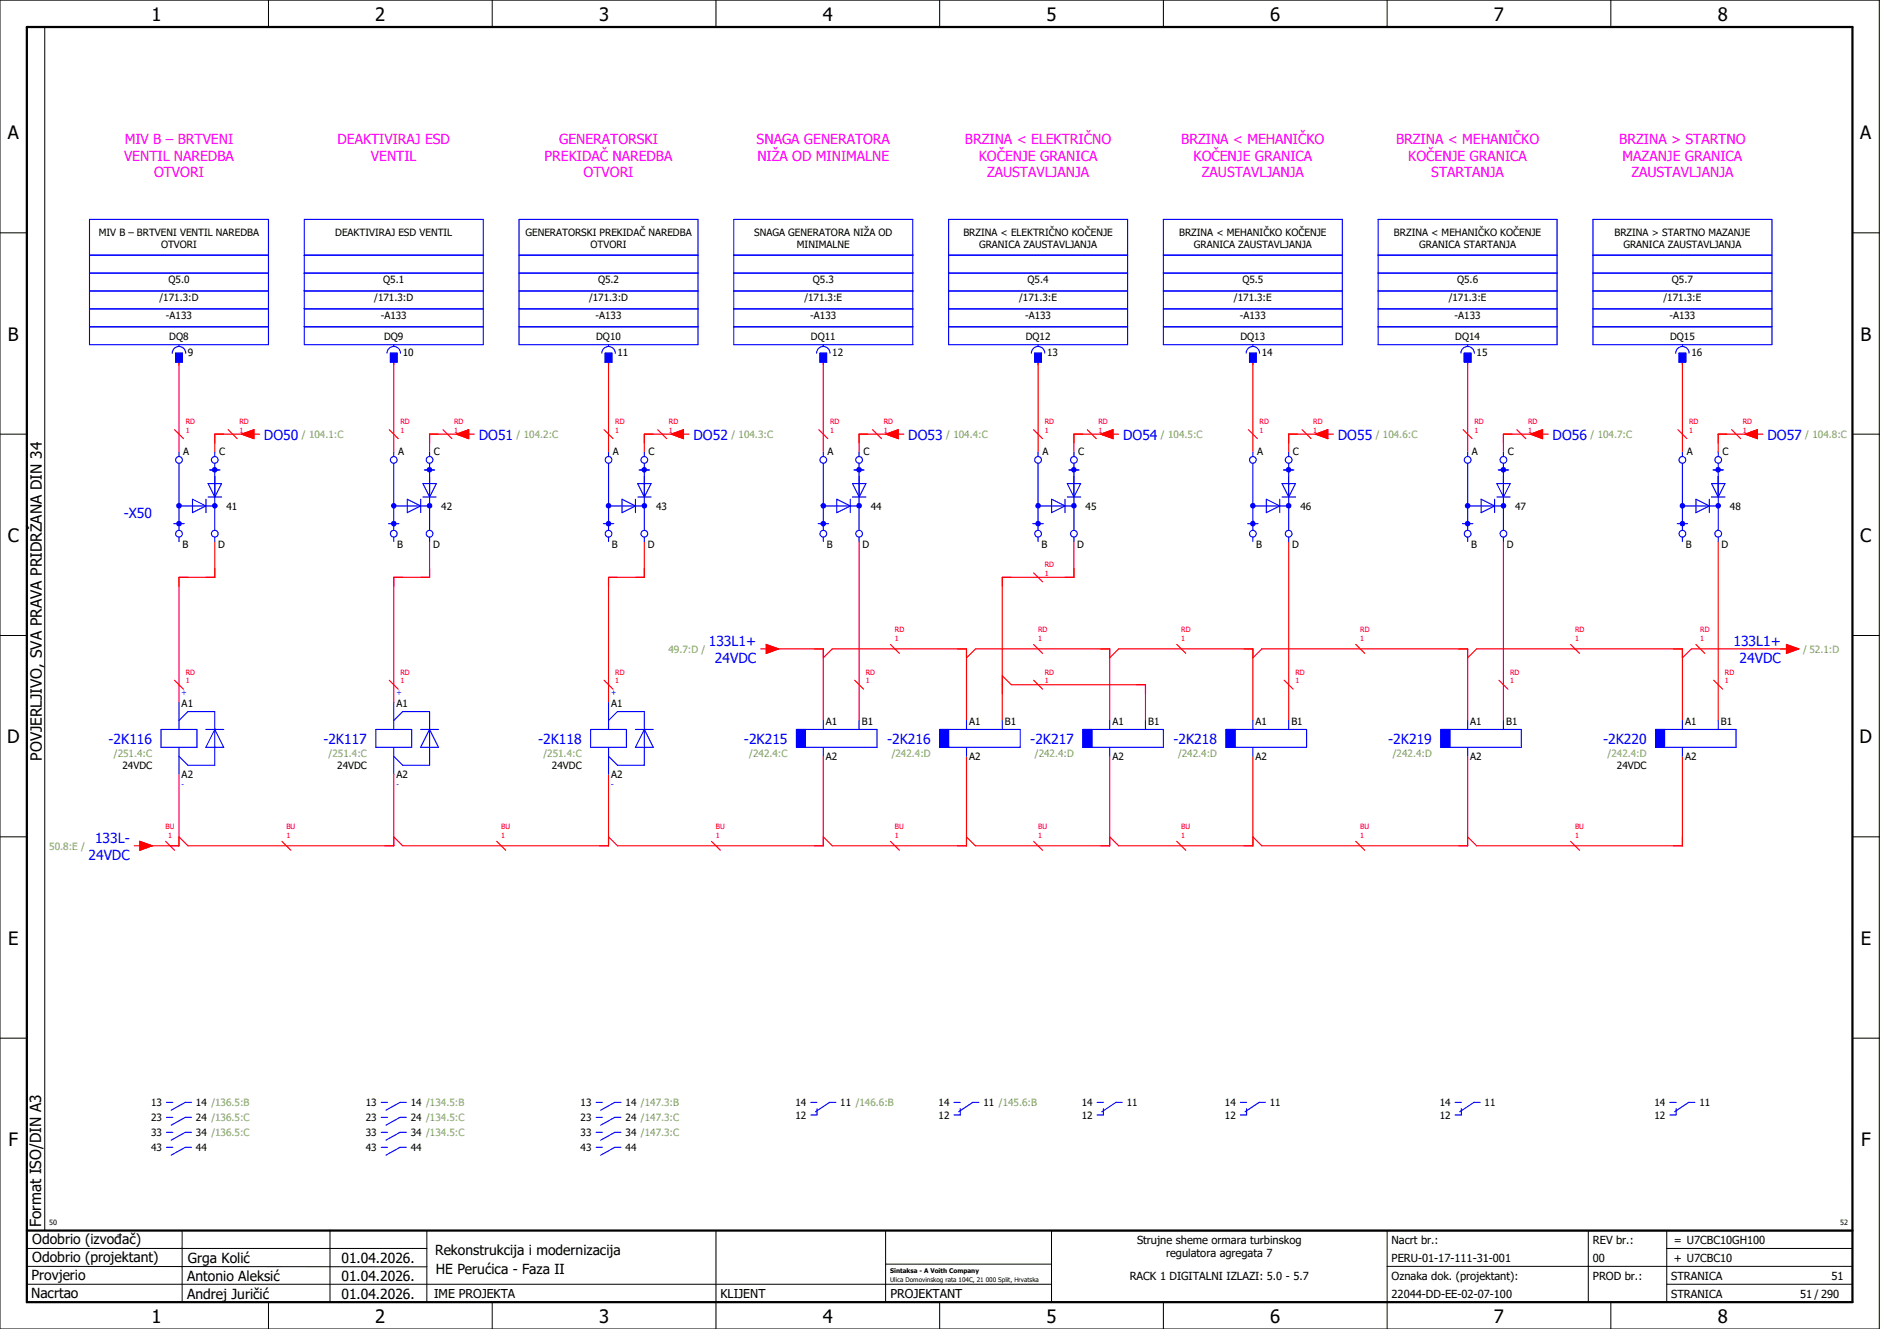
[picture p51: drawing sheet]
<svg xmlns="http://www.w3.org/2000/svg" width="420mm" height="297mm" viewBox="0 0 420 297" stroke-linecap="round" stroke-linejoin="round" font-family="sans-serif">
<defs><g id="words">
<g font-size="4.1">
<text x="33.9" y="4.7">1</text>
<text x="83.9" y="4.7">2</text>
<text x="133.9" y="4.7">3</text>
<text x="183.9" y="4.7">4</text>
<text x="233.9" y="4.7">5</text>
<text x="283.9" y="4.7">6</text>
<text x="333.9" y="4.7">7</text>
<text x="383.9" y="4.7">8</text>
<text x="1.8" y="31.2">A</text>
<text x="415.8" y="31.2">A</text>
<text x="1.8" y="76.2">B</text>
<text x="415.8" y="76.2">B</text>
<text x="1.8" y="121.2">C</text>
<text x="415.8" y="121.2">C</text>
<text x="1.6" y="166.2">D</text>
<text x="415.6" y="166.2">D</text>
<text x="1.8" y="211.2">E</text>
<text x="415.8" y="211.2">E</text>
<text x="1.9" y="256.2">F</text>
<text x="415.9" y="256.2">F</text>
<text x="33.9" y="295.7">1</text>
<text x="83.9" y="295.7">2</text>
<text x="133.9" y="295.7">3</text>
<text x="183.9" y="295.7">4</text>
<text x="233.9" y="295.7">5</text>
<text x="283.9" y="295.7">6</text>
<text x="333.9" y="295.7">7</text>
<text x="383.9" y="295.7">8</text>
</g>
<g font-size="3.4">
<text x="9.4" y="170" transform="rotate(-90 9.4 170)">POVJERLJIVO, SVA PRAVA PRIDRŽANA DIN 34</text>
<text x="9.2" y="274.3" transform="rotate(-90 9.2 274.3)">Format ISO/DIN A3</text>
</g>
<g font-size="3.1" fill="#f0f">
<text x="27.7" y="35.9">VENTIL NAREDBA</text>
<text x="27.9" y="32.1">MIV B – BRTVENI</text>
<text x="75.4" y="32.1">DEAKTIVIRAJ ESD</text>
<text x="82.9" y="35.9">VENTIL</text>
<text x="121.7" y="35.9">PREKIDAČ NAREDBA</text>
<text x="125" y="32.1">GENERATORSKI</text>
<text x="169.1" y="32.1">SNAGA GENERATORA</text>
<text x="169.3" y="35.9">NIŽA OD MINIMALNE</text>
<text x="215.7" y="32.1">BRZINA &lt; ELEKTRIČNO</text>
<text x="218.7" y="35.9">KOČENJE GRANICA</text>
<text x="264" y="32.1">BRZINA &lt; MEHANIČKO</text>
<text x="266.7" y="35.9">KOČENJE GRANICA</text>
<text x="312" y="32.1">BRZINA &lt; MEHANIČKO</text>
<text x="314.7" y="35.9">KOČENJE GRANICA</text>
<text x="361.9" y="32.1">BRZINA &gt; STARTNO</text>
<text x="362.6" y="35.9">MAZANJE GRANICA</text>
<text x="34.4" y="39.6">OTVORI</text>
<text x="130.4" y="39.6">OTVORI</text>
<text x="220.6" y="39.6">ZAUSTAVLJANJA</text>
<text x="268.6" y="39.6">ZAUSTAVLJANJA</text>
<text x="319.9" y="39.6">STARTANJA</text>
<text x="364.6" y="39.6">ZAUSTAVLJANJA</text>
</g>
<g font-size="3.1" fill="#00f">
<text x="59" y="98.3">DO50</text>
<text x="107" y="98.3">DO51</text>
<text x="155" y="98.3">DO52</text>
<text x="203" y="98.3">DO53</text>
<text x="251" y="98.3">DO54</text>
<text x="299" y="98.3">DO55</text>
<text x="347" y="98.3">DO56</text>
<text x="395" y="98.3">DO57</text>
<text x="27.7" y="115.8">-X50</text>
<text x="158.4" y="144.4">133L1+</text>
<text x="159.8" y="148.1">24VDC</text>
<text x="387.4" y="144.4">133L1+</text>
<text x="388.8" y="148.1">24VDC</text>
<text x="24.3" y="166.3">-2K116</text>
<text x="72.3" y="166.3">-2K117</text>
<text x="120.3" y="166.3">-2K118</text>
<text x="166.3" y="166.3">-2K215</text>
<text x="198.3" y="166.3">-2K216</text>
<text x="230.3" y="166.3">-2K217</text>
<text x="262.3" y="166.3">-2K218</text>
<text x="310.3" y="166.3">-2K219</text>
<text x="358.3" y="166.3">-2K220</text>
<text x="21.2" y="188.4">133L-</text>
<text x="19.8" y="192.1">24VDC</text>
</g>
<g font-size="3.1">
<text x="7.2" y="278.1">Odobrio (izvođač)</text>
<text x="97.2" y="280.5">Rekonstrukcija i modernizacija</text>
<text x="7.1" y="286.1">Provjerio</text>
<text x="7.2" y="282.1">Odobrio (projektant)</text>
<text x="41.8" y="286.2">Antonio Aleksić</text>
<text x="42" y="282.3">Grga Kolić</text>
<text x="76.3" y="282.3">01.04.2026.</text>
<text x="76.3" y="286.3">01.04.2026.</text>
<text x="97.4" y="284.8">HE Perućica - Faza II</text>
<text x="6.9" y="290">Nacrtao</text>
<text x="41.8" y="290.3">Andrej Juričić</text>
<text x="76.3" y="290.3">01.04.2026.</text>
</g>
<g font-size="2.7">
<text x="97" y="290.1">IME PROJEKTA</text>
<text x="161" y="290.1">KLIJENT</text>
<text x="199" y="290.1">PROJEKTANT</text>
</g>
<g font-size="2.5">
<text x="254.1" y="278">Strujne sheme ormara turbinskog</text>
<text x="260.6" y="281">regulatora agregata 7</text>
<text x="311" y="278">Nacrt br.:</text>
<text x="356" y="278">REV br.:</text>
<text x="374.1" y="278">= U7CBC10GH100</text>
<text x="252.5" y="286">RACK 1 DIGITALNI IZLAZI: 5.0 - 5.7</text>
<text x="311" y="286">Oznaka dok. (projektant):</text>
<text x="311" y="282">PERU-01-17-111-31-001</text>
<text x="356" y="286">PROD br.:</text>
<text x="356" y="282">00</text>
<text x="373.5" y="286">STRANICA</text>
<text x="374.1" y="282.1">+ U7CBC10</text>
<text x="409.3" y="286">51</text>
<text x="311" y="290">22044-DD-EE-02-07-100</text>
<text x="373.5" y="290">STRANICA</text>
<text x="402.3" y="290">51 / 290</text>
</g>
<g font-size="2.2">
<text x="22.1" y="52.8">MIV B – BRTVENI VENTIL NAREDBA</text>
<text x="74.9" y="52.8">DEAKTIVIRAJ ESD VENTIL</text>
<text x="117.4" y="52.8">GENERATORSKI PREKIDAČ NAREDBA</text>
<text x="168.6" y="52.8">SNAGA GENERATORA NIŽA OD</text>
<text x="215.3" y="52.8">BRZINA &lt; ELEKTRIČNO KOČENJE</text>
<text x="263.5" y="52.8">BRZINA &lt; MEHANIČKO KOČENJE</text>
<text x="311.5" y="52.8">BRZINA &lt; MEHANIČKO KOČENJE</text>
<text x="360.8" y="52.8">BRZINA &gt; STARTNO MAZANJE</text>
<text x="36" y="55.5">OTVORI</text>
<text x="132" y="55.5">OTVORI</text>
<text x="178.1" y="55.5">MINIMALNE</text>
<text x="218.8" y="55.5">GRANICA ZAUSTAVLJANJA</text>
<text x="266.8" y="55.5">GRANICA ZAUSTAVLJANJA</text>
<text x="317.2" y="55.5">GRANICA STARTANJA</text>
<text x="362.8" y="55.5">GRANICA ZAUSTAVLJANJA</text>
<text x="37.6" y="63.3">Q5.0</text>
<text x="85.6" y="63.3">Q5.1</text>
<text x="133.6" y="63.3">Q5.2</text>
<text x="181.6" y="63.3">Q5.3</text>
<text x="229.6" y="63.3">Q5.4</text>
<text x="277.6" y="63.3">Q5.5</text>
<text x="325.6" y="63.3">Q5.6</text>
<text x="373.6" y="63.3">Q5.7</text>
<text x="35.6" y="67.3">/171.3:D</text>
<text x="37.1" y="71.3">-A133</text>
<text x="83.6" y="67.3">/171.3:D</text>
<text x="85.1" y="71.3">-A133</text>
<text x="131.6" y="67.3">/171.3:D</text>
<text x="133.1" y="71.3">-A133</text>
<text x="179.8" y="67.3">/171.3:E</text>
<text x="181.1" y="71.3">-A133</text>
<text x="227.8" y="67.3">/171.3:E</text>
<text x="229.1" y="71.3">-A133</text>
<text x="275.8" y="67.3">/171.3:E</text>
<text x="277.1" y="71.3">-A133</text>
<text x="323.8" y="67.3">/171.3:E</text>
<text x="325.1" y="71.3">-A133</text>
<text x="371.8" y="67.3">/171.3:E</text>
<text x="373.1" y="71.3">-A133</text>
<text x="37.8" y="76.1">DQ8</text>
<text x="85.8" y="76.1">DQ9</text>
<text x="133.2" y="76.1">DQ10</text>
<text x="181.2" y="76.1">DQ11</text>
<text x="229.2" y="76.1">DQ12</text>
<text x="277.2" y="76.1">DQ13</text>
<text x="325.2" y="76.1">DQ14</text>
<text x="373.2" y="76.1">DQ15</text>
<text x="42" y="79.5">9</text>
<text x="90" y="79.5">10</text>
<text x="138" y="79.5">11</text>
<text x="186" y="79.5">12</text>
<text x="234" y="79.5">13</text>
<text x="282" y="79.5">14</text>
<text x="330" y="79.5">15</text>
<text x="378" y="79.5">16</text>
<text x="41" y="101.7">A</text>
<text x="49" y="101.7">C</text>
<text x="89" y="101.7">A</text>
<text x="97" y="101.7">C</text>
<text x="137" y="101.7">A</text>
<text x="145" y="101.7">C</text>
<text x="185" y="101.7">A</text>
<text x="193" y="101.7">C</text>
<text x="233" y="101.7">A</text>
<text x="241" y="101.7">C</text>
<text x="281" y="101.7">A</text>
<text x="289" y="101.7">C</text>
<text x="329" y="101.7">A</text>
<text x="337" y="101.7">C</text>
<text x="377" y="101.7">A</text>
<text x="385" y="101.7">C</text>
<text x="50.6" y="113.9">41</text>
<text x="98.6" y="113.9">42</text>
<text x="146.6" y="113.9">43</text>
<text x="194.6" y="113.9">44</text>
<text x="242.6" y="113.9">45</text>
<text x="290.6" y="113.9">46</text>
<text x="338.6" y="113.9">47</text>
<text x="386.6" y="113.9">48</text>
<text x="40.8" y="122.5">B</text>
<text x="48.8" y="122.5">D</text>
<text x="88.8" y="122.5">B</text>
<text x="96.8" y="122.5">D</text>
<text x="136.8" y="122.5">B</text>
<text x="144.8" y="122.5">D</text>
<text x="184.8" y="122.5">B</text>
<text x="192.8" y="122.5">D</text>
<text x="232.8" y="122.5">B</text>
<text x="240.8" y="122.5">D</text>
<text x="280.8" y="122.5">B</text>
<text x="288.8" y="122.5">D</text>
<text x="328.8" y="122.5">B</text>
<text x="336.8" y="122.5">D</text>
<text x="376.8" y="122.5">B</text>
<text x="384.8" y="122.5">D</text>
<text x="40.6" y="158">A1</text>
<text x="88.6" y="158">A1</text>
<text x="136.6" y="158">A1</text>
<text x="184.6" y="162">A1</text>
<text x="192.6" y="162">B1</text>
<text x="216.6" y="162">A1</text>
<text x="224.6" y="162">B1</text>
<text x="248.6" y="162">A1</text>
<text x="256.6" y="162">B1</text>
<text x="280.6" y="162">A1</text>
<text x="288.6" y="162">B1</text>
<text x="328.6" y="162">A1</text>
<text x="336.6" y="162">B1</text>
<text x="376.6" y="162">A1</text>
<text x="384.6" y="162">B1</text>
<text x="27.4" y="171.9">24VDC</text>
<text x="40.6" y="173.9">A2</text>
<text x="75.4" y="171.9">24VDC</text>
<text x="88.6" y="173.9">A2</text>
<text x="123.4" y="171.9">24VDC</text>
<text x="136.6" y="173.9">A2</text>
<text x="184.6" y="169.9">A2</text>
<text x="216.6" y="169.9">A2</text>
<text x="248.6" y="169.9">A2</text>
<text x="280.6" y="169.9">A2</text>
<text x="328.6" y="169.9">A2</text>
<text x="361.4" y="171.9">24VDC</text>
<text x="376.6" y="169.9">A2</text>
<text x="33.8" y="247.3">13</text>
<text x="33.8" y="250.6">23</text>
<text x="43.8" y="247.3">14 /136.5:B</text>
<text x="43.8" y="250.6">24 /136.5:C</text>
<text x="81.8" y="247.3">13</text>
<text x="81.8" y="250.6">23</text>
<text x="91.8" y="247.3">14 /134.5:B</text>
<text x="91.8" y="250.6">24 /134.5:C</text>
<text x="129.8" y="247.3">13</text>
<text x="129.8" y="250.6">23</text>
<text x="139.8" y="247.3">14 /147.3:B</text>
<text x="139.8" y="250.6">24 /147.3:C</text>
<text x="177.8" y="250.1">12</text>
<text x="177.8" y="247.3">14</text>
<text x="187.8" y="247.3">11 /146.6:B</text>
<text x="209.8" y="250.1">12</text>
<text x="209.8" y="247.3">14</text>
<text x="219.8" y="247.3">11 /145.6:B</text>
<text x="241.8" y="250.1">12</text>
<text x="241.8" y="247.3">14</text>
<text x="251.8" y="247.3">11</text>
<text x="273.8" y="250.1">12</text>
<text x="273.8" y="247.3">14</text>
<text x="283.8" y="247.3">11</text>
<text x="321.8" y="250.1">12</text>
<text x="321.8" y="247.3">14</text>
<text x="331.8" y="247.3">11</text>
<text x="369.8" y="250.1">12</text>
<text x="369.8" y="247.3">14</text>
<text x="379.8" y="247.3">11</text>
<text x="33.8" y="254">33</text>
<text x="33.8" y="257.3">43</text>
<text x="43.8" y="254">34 /136.5:C</text>
<text x="43.8" y="257.3">44</text>
<text x="81.8" y="254">33</text>
<text x="81.8" y="257.3">43</text>
<text x="91.8" y="254">34 /134.5:C</text>
<text x="91.8" y="257.3">44</text>
<text x="129.8" y="254">33</text>
<text x="129.8" y="257.3">43</text>
<text x="139.8" y="254">34 /147.3:C</text>
<text x="139.8" y="257.3">44</text>
</g>
<g font-size="2.2" fill="#7ca552">
<text x="67.5" y="97.9">/ 104.1:C</text>
<text x="115.5" y="97.9">/ 104.2:C</text>
<text x="163.5" y="97.9">/ 104.3:C</text>
<text x="211.5" y="97.9">/ 104.4:C</text>
<text x="259.5" y="97.9">/ 104.5:C</text>
<text x="307.5" y="97.9">/ 104.6:C</text>
<text x="355.5" y="97.9">/ 104.7:C</text>
<text x="403.5" y="97.9">/ 104.8:C</text>
<text x="149.4" y="145.9">49.7:D /</text>
<text x="403" y="145.9">/ 52.1:D</text>
<text x="25.5" y="169.2">/251.4:C</text>
<text x="73.5" y="169.2">/251.4:C</text>
<text x="121.5" y="169.2">/251.4:C</text>
<text x="167.5" y="169.2">/242.4:C</text>
<text x="199.3" y="169.2">/242.4:D</text>
<text x="231.3" y="169.2">/242.4:D</text>
<text x="263.3" y="169.2">/242.4:D</text>
<text x="311.3" y="169.2">/242.4:D</text>
<text x="359.3" y="169.2">/242.4:D</text>
<text x="11" y="189.9">50.8:E /</text>
</g>
<g font-size="1.6" fill="#f00">
<text x="41.5" y="94.8">RD</text>
<text x="53.5" y="94.8">RD</text>
<text x="89.5" y="94.8">RD</text>
<text x="101.5" y="94.8">RD</text>
<text x="137.5" y="94.8">RD</text>
<text x="149.5" y="94.8">RD</text>
<text x="185.5" y="94.8">RD</text>
<text x="197.5" y="94.8">RD</text>
<text x="233.5" y="94.8">RD</text>
<text x="245.5" y="94.8">RD</text>
<text x="281.5" y="94.8">RD</text>
<text x="293.5" y="94.8">RD</text>
<text x="329.5" y="94.8">RD</text>
<text x="341.5" y="94.8">RD</text>
<text x="377.5" y="94.8">RD</text>
<text x="389.5" y="94.8">RD</text>
<text x="41.5" y="96.7">1</text>
<text x="53.5" y="96.7">1</text>
<text x="89.5" y="96.7">1</text>
<text x="101.5" y="96.7">1</text>
<text x="137.5" y="96.7">1</text>
<text x="149.5" y="96.7">1</text>
<text x="185.5" y="96.7">1</text>
<text x="197.5" y="96.7">1</text>
<text x="233.5" y="96.7">1</text>
<text x="245.5" y="96.7">1</text>
<text x="281.5" y="96.7">1</text>
<text x="293.5" y="96.7">1</text>
<text x="329.5" y="96.7">1</text>
<text x="341.5" y="96.7">1</text>
<text x="377.5" y="96.7">1</text>
<text x="389.5" y="96.7">1</text>
<text x="233.5" y="128.7">1</text>
<text x="233.5" y="126.8">RD</text>
<text x="200" y="143.2">1</text>
<text x="200" y="141.3">RD</text>
<text x="232" y="143.2">1</text>
<text x="232" y="141.3">RD</text>
<text x="264" y="143.2">1</text>
<text x="264" y="141.3">RD</text>
<text x="304" y="143.2">1</text>
<text x="304" y="141.3">RD</text>
<text x="352" y="143.2">1</text>
<text x="352" y="141.3">RD</text>
<text x="380" y="143.2">1</text>
<text x="380" y="141.3">RD</text>
<text x="41.5" y="152.7">1</text>
<text x="41.5" y="150.8">RD</text>
<text x="89.5" y="152.7">1</text>
<text x="89.5" y="150.8">RD</text>
<text x="137.5" y="152.7">1</text>
<text x="137.5" y="150.8">RD</text>
<text x="193.5" y="152.7">1</text>
<text x="193.5" y="150.8">RD</text>
<text x="233.5" y="152.7">1</text>
<text x="233.5" y="150.8">RD</text>
<text x="289.5" y="152.7">1</text>
<text x="289.5" y="150.8">RD</text>
<text x="337.5" y="152.7">1</text>
<text x="337.5" y="150.8">RD</text>
<text x="385.5" y="152.7">1</text>
<text x="385.5" y="150.8">RD</text>
<text x="37" y="185.3">BU</text>
<text x="64" y="185.3">BU</text>
<text x="112" y="185.3">BU</text>
<text x="160" y="185.3">BU</text>
<text x="200" y="185.3">BU</text>
<text x="232" y="185.3">BU</text>
<text x="264" y="185.3">BU</text>
<text x="304" y="185.3">BU</text>
<text x="352" y="185.3">BU</text>
<text x="37.6" y="187.2">1</text>
<text x="64" y="187.2">1</text>
<text x="112" y="187.2">1</text>
<text x="160" y="187.2">1</text>
<text x="200" y="187.2">1</text>
<text x="232" y="187.2">1</text>
<text x="264" y="187.2">1</text>
<text x="304" y="187.2">1</text>
<text x="352" y="187.2">1</text>
</g>
<g font-size="1.6" fill="#00f">
<text x="40.6" y="155.4">+</text>
<text x="88.6" y="155.4">+</text>
<text x="136.6" y="155.4">+</text>
<text x="40.6" y="176">-</text>
<text x="88.6" y="176">-</text>
<text x="136.6" y="176">-</text>
</g>
<g font-size="1.6">
<text x="11" y="273.7">50</text>
<text x="411.2" y="273.7">52</text>
</g>
<g font-size="1.4">
<text x="198.9" y="284.4">Sintaksa - A Voith Company</text>
<text x="198.9" y="286.4">Ulica Domovinskog rata 104C, 21 000 Split, Hrvatska</text>
</g>
</g></defs>
<g fill="none" stroke="#000" stroke-width=".22">
<path d="M0 0h420v297h-420zM10 6v269M60 0v6M110 0v6M160 0v6M210 0v6M260 0v6M310 0v6M360 0v6M0 52h6M414 52h6M0 97h6"/>
<path d="M414 97h6M0 142h6M414 142h6M414 176.3v87.4M0 187h6M414 187h6M0 232h6M414 232h6M6 279h89.4M40.7 275v16M73.7 274.9v16M95.4 275.1v16"/>
<path d="M160 275v22M197.9 275.1v16M310 275v22M355 275v16M372.5 279h41.5M372.5 275v16M414 275h-179v16M6 283l89.4 .1M6 287h229M60 291v6M110 291v6M197.9 282.5h37.1"/>
<path d="M210 291v6M260 291v6M310 283h104M360 291v6M372.5 287h41.5"/>
</g>
<path d="M6 6h408v285h-408zM6 275h408" fill="none" stroke="#000" stroke-width=".5"/>
<g fill="none" stroke="#f00" stroke-width=".25">
<path d="M39 96l2 2M40 81v20M51 96l2 2M56 97h-8v4M87 96l2 2M88 81v20M99 96l2 2M104 97h-8v4M135 96l2 2M136 81v20M147 96l2 2M152 97h-8v4"/>
<path d="M183 96l2 2M184 81v20M195 96l2 2M200 97h-8v4M231 96l2 2M232 81v20M243 96l2 2M248 97h-8v4M279 96l2 2M280 81v20M291 96l2 2M296 97h-8v4"/>
<path d="M327 96l2 2M328 81v20M339 96l2 2M344 97h-8v4M375 96l2 2M376 81v20M387 96l2 2M392 97h-8v4M48 121v8h-8v28M96 121v8h-8v28M144 121v8h-8v28M192 121v40"/>
<path d="M231 128l2 2M240 121v8h-16v32M288 121v40M336 121v40M384 121v40M39 152l2 2M87 152l2 2M135 152l2 2M172 145h12v16M184 147l2-2h30v16M191 152l2 2M199 144l2 2"/>
<path d="M216 147l2-2h30v16M224 151l2 2h30v8M231 152l2 2M231 144l2 2M248 147l2-2h30v16M263 144l2 2M280 147l2-2h46v16M287 152l2 2M303 144l2 2M328 147l2-2h46v16M335 152l2 2M351 144l2 2"/>
<path d="M383 152l2 2M400 145h-22l-2 2M40 173v16h-8M88 173v16h-46l-2-2M136 173v16h-46l-2-2M184 169v20h-46l-2-2M216 169v20h-30l-2-2M248 169v20h-30l-2-2M280 169v20h-30l-2-2M328 169v20h-46l-2-2M376 169v20h-46l-2-2M37 188l2 2"/>
<path d="M63 188l2 2M111 188l2 2M159 188l2 2M199 188l2 2M231 188l2 2M263 188l2 2M303 188l2 2M351 188l2 2"/>
</g>
<g fill="none" stroke="#00f" stroke-width=".25">
<path d="M20 49h40v28h-40zM20 57h40M68 49h40v28h-40zM68 57h40M116 49h40v28h-40zM116 57h40M164 49h40v28h-40zM164 57h40M212 49h40v28h-40zM212 57h40M260 49h40v28h-40zM260 57h40"/>
<path d="M308 49h40v28h-40zM308 57h40M356 49h40v28h-40zM356 57h40M20 61h40M20 69h40M20 73h40M20 65h40M38.5 78.9a1.5 1.5 0 0 1 1.5-1.5 1.5 1.5 0 0 1 1.5 1.5M39.3 78.9h1.5v2h-1.5zM40 77v.3M68 61h40"/>
<path d="M68 69h40M68 73h40M68 65h40M86.5 78.9a1.5 1.5 0 0 1 1.5-1.5 1.5 1.5 0 0 1 1.5 1.5M87.3 78.9h1.5v2h-1.5zM88 77v.3M116 61h40M116 69h40M116 73h40M116 65h40M134.5 78.9a1.5 1.5 0 0 1 1.5-1.5 1.5 1.5 0 0 1 1.5 1.5M135.3 78.9h1.5v2h-1.5z"/>
<path d="M136 77v.3M164 61h40M164 69h40M164 73h40M164 65h40M182.5 78.9a1.5 1.5 0 0 1 1.5-1.5 1.5 1.5 0 0 1 1.5 1.5M183.3 78.9h1.5v2h-1.5zM184 77v.3M212 61h40M212 69h40M212 73h40M212 65h40"/>
<path d="M230.5 78.9a1.5 1.5 0 0 1 1.5-1.5 1.5 1.5 0 0 1 1.5 1.5M231.3 78.9h1.5v2h-1.5zM232 77v.3M260 61h40M260 69h40M260 73h40M260 65h40M278.5 78.9a1.5 1.5 0 0 1 1.5-1.5 1.5 1.5 0 0 1 1.5 1.5M279.3 78.9h1.5v2h-1.5zM280 77v.3M308 61h40M308 69h40"/>
<path d="M308 73h40M308 65h40M326.5 78.9a1.5 1.5 0 0 1 1.5-1.5 1.5 1.5 0 0 1 1.5 1.5M327.3 78.9h1.5v2h-1.5zM328 77v.3M356 61h40M356 69h40M356 73h40M356 65h40M374.5 78.9a1.5 1.5 0 0 1 1.5-1.5 1.5 1.5 0 0 1 1.5 1.5M375.2 78.9h1.5v2h-1.5zM376 77v.3"/>
<path d="M40 157v6M88 157v6M136 157v6M36 163h8v4h-8zM40 167v6M40 161l2-2h6v12h-6l-2-2M46 163h4M48 163h.1M48 163l2 4h-4zM84 163h8v4h-8zM88 167v6M88 161l2-2h6v12h-6l-2-2"/>
<path d="M94 163h4M96 163h.1M96 163l2 4h-4zM132 163h8v4h-8zM136 167v6M136 161l2-2h6v12h-6l-2-2M142 163h4M144 163h.1M144 163l2 4h-4zM178 163h18v4h-18zM180 163v4M184 161v2"/>
<path d="M184 167v2M192 161v2M210 163h18v4h-18zM212 163v4M216 161v2M216 167v2M224 161v2M242 163h18v4h-18zM244 163v4M248 161v2M248 167v2M256 161v2"/>
<path d="M274 163h18v4h-18zM276 163v4M280 161v2M280 167v2M288 161v2M322 163h18v4h-18zM324 163v4M328 161v2M328 167v2M336 161v2M370 163h18v4h-18zM372 163v4"/>
<path d="M376 161v2M376 167v2M384 161v2M37.2 246.4h1.4M37.2 249.7h1.4M37.2 253.1h1.4M37.2 256.4h1.4M42.8 246.4h-1.4l-3.1 1.7M42.8 249.7h-1.4l-3.1 1.8M42.8 253.1h-1.4l-3.1 1.7M42.8 256.4h-1.4l-3.1 1.8M85.2 246.4h1.4"/>
<path d="M85.2 249.7h1.4M85.2 253.1h1.4M85.2 256.4h1.4M90.8 246.4h-1.4l-3.1 1.7M90.8 249.7h-1.4l-3.1 1.8M90.8 253.1h-1.4l-3.1 1.7M90.8 256.4h-1.4l-3.1 1.8M133.2 246.4h1.4M133.2 249.7h1.4M133.2 253.1h1.4M133.2 256.4h1.4M138.8 246.4h-1.4l-3.1 1.7"/>
<path d="M138.8 249.7h-1.4l-3.1 1.8M138.8 253.1h-1.4l-3.1 1.7M138.8 256.4h-1.4l-3.1 1.8M181.2 246.4h1.4M182.6 247.8v1.4h-1.4M186.8 246.4h-1.4l-3.1 2.1M213.2 246.4h1.4M214.6 247.8v1.4h-1.4M218.8 246.4h-1.4l-3.1 2.1M245.2 246.4h1.4M246.6 247.8v1.4h-1.4M250.8 246.4h-1.4l-3.1 2.1"/>
<path d="M277.2 246.4h1.4M278.6 247.8v1.4h-1.4M282.8 246.4h-1.4l-3.1 2.1M325.2 246.4h1.4M326.6 247.8v1.4h-1.4M330.8 246.4h-1.4l-3.1 2.1M373.2 246.4h1.4M374.6 247.8v1.4h-1.4M378.8 246.4h-1.4l-3.1 2.1"/>
</g>
<g fill="#00f" stroke="#00f" stroke-width=".22">
<path d="M39.3 78.9h1.5v2h-1.5z"/>
<path d="M87.3 78.9h1.5v2h-1.5z"/>
<path d="M135.3 78.9h1.5v2h-1.5z"/>
<path d="M183.3 78.9h1.5v2h-1.5z"/>
<path d="M231.3 78.9h1.5v2h-1.5z"/>
<path d="M279.3 78.9h1.5v2h-1.5z"/>
<path d="M327.3 78.9h1.5v2h-1.5z"/>
<path d="M375.2 78.9h1.5v2h-1.5z"/>
<path d="M178 163h2v4h-2z"/>
<path d="M210 163h2v4h-2z"/>
<path d="M242 163h2v4h-2z"/>
<path d="M274 163h2v4h-2z"/>
<path d="M322 163h2v4h-2z"/>
<path d="M370 163h2v4h-2z"/>
</g>
<circle cx="40" cy="117" r=".62" fill="#00f"/>
<g fill="none" stroke="#00f" stroke-width=".25">
<path d="M46.5 111.1h3M48 106.5v12"/>
<circle cx="40" cy="119.3" r=".75"/>
</g>
<circle cx="48" cy="113" r=".63" fill="#00f"/>
<path d="M40 113.1h8M43 111.6l3 1.5-3 1.5zM46 111.6v3M46.5 108.1h3l-1.5 3z" fill="none" stroke="#00f" stroke-width=".25"/>
<circle cx="40" cy="113" r=".62" fill="#00f"/>
<path d="M40 103.5v15" fill="none" stroke="#00f" stroke-width=".25"/>
<circle cx="48" cy="105" r=".63" fill="#00f"/>
<g fill="none" stroke="#00f" stroke-width=".25">
<path d="M38.8 117h2.4M40 101v1M46.8 105h2.4M47 105h2M48 101v1M48 103.5v7M40 120v1M48 120v1"/>
<circle cx="40" cy="102.8" r=".75"/>
<circle cx="48" cy="119.3" r=".75"/>
<circle cx="48" cy="102.8" r=".75"/>
</g>
<circle cx="88" cy="117" r=".62" fill="#00f"/>
<g fill="none" stroke="#00f" stroke-width=".25">
<path d="M94.5 111.1h3M96 106.5v12"/>
<circle cx="88" cy="119.3" r=".75"/>
</g>
<circle cx="96" cy="113" r=".63" fill="#00f"/>
<path d="M88 113.1h8M91 111.6l3 1.5-3 1.5zM94 111.6v3M94.5 108.1h3l-1.5 3z" fill="none" stroke="#00f" stroke-width=".25"/>
<circle cx="88" cy="113" r=".62" fill="#00f"/>
<path d="M88 103.5v15" fill="none" stroke="#00f" stroke-width=".25"/>
<circle cx="96" cy="105" r=".63" fill="#00f"/>
<g fill="none" stroke="#00f" stroke-width=".25">
<path d="M86.8 117h2.4M88 101v1M94.8 105h2.4M95 105h2M96 101v1M96 103.5v7M88 120v1M96 120v1"/>
<circle cx="88" cy="102.8" r=".75"/>
<circle cx="96" cy="119.3" r=".75"/>
<circle cx="96" cy="102.8" r=".75"/>
</g>
<circle cx="136" cy="117" r=".62" fill="#00f"/>
<g fill="none" stroke="#00f" stroke-width=".25">
<path d="M142.5 111.1h3M144 106.5v12"/>
<circle cx="136" cy="119.3" r=".75"/>
</g>
<circle cx="144" cy="113" r=".63" fill="#00f"/>
<path d="M136 113.1h8M139 111.6l3 1.5-3 1.5zM142 111.6v3M142.5 108.1h3l-1.5 3z" fill="none" stroke="#00f" stroke-width=".25"/>
<circle cx="136" cy="113" r=".62" fill="#00f"/>
<path d="M136 103.5v15" fill="none" stroke="#00f" stroke-width=".25"/>
<circle cx="144" cy="105" r=".63" fill="#00f"/>
<g fill="none" stroke="#00f" stroke-width=".25">
<path d="M134.8 117h2.4M136 101v1M142.8 105h2.4M143 105h2M144 101v1M144 103.5v7M136 120v1M144 120v1"/>
<circle cx="136" cy="102.8" r=".75"/>
<circle cx="144" cy="119.3" r=".75"/>
<circle cx="144" cy="102.8" r=".75"/>
</g>
<circle cx="184" cy="117" r=".62" fill="#00f"/>
<g fill="none" stroke="#00f" stroke-width=".25">
<path d="M190.5 111.1h3M192 106.5v12"/>
<circle cx="184" cy="119.3" r=".75"/>
</g>
<circle cx="192" cy="113" r=".63" fill="#00f"/>
<path d="M184 113.1h8M187 111.6l3 1.5-3 1.5zM190 111.6v3M190.5 108.1h3l-1.5 3z" fill="none" stroke="#00f" stroke-width=".25"/>
<circle cx="184" cy="113" r=".62" fill="#00f"/>
<path d="M184 103.5v15" fill="none" stroke="#00f" stroke-width=".25"/>
<circle cx="192" cy="105" r=".63" fill="#00f"/>
<g fill="none" stroke="#00f" stroke-width=".25">
<path d="M182.8 117h2.4M184 101v1M190.8 105h2.4M191 105h2M192 101v1M192 103.5v7M184 120v1M192 120v1"/>
<circle cx="184" cy="102.8" r=".75"/>
<circle cx="192" cy="119.3" r=".75"/>
<circle cx="192" cy="102.8" r=".75"/>
</g>
<circle cx="232" cy="117" r=".62" fill="#00f"/>
<g fill="none" stroke="#00f" stroke-width=".25">
<path d="M238.5 111.1h3M240 106.5v12"/>
<circle cx="232" cy="119.3" r=".75"/>
</g>
<circle cx="240" cy="113" r=".63" fill="#00f"/>
<path d="M232 113.1h8M235 111.6l3 1.5-3 1.5zM238 111.6v3M238.5 108.1h3l-1.5 3z" fill="none" stroke="#00f" stroke-width=".25"/>
<circle cx="232" cy="113" r=".62" fill="#00f"/>
<path d="M232 103.5v15" fill="none" stroke="#00f" stroke-width=".25"/>
<circle cx="240" cy="105" r=".63" fill="#00f"/>
<g fill="none" stroke="#00f" stroke-width=".25">
<path d="M230.8 117h2.4M232 101v1M238.8 105h2.4M239 105h2M240 101v1M240 103.5v7M232 120v1M240 120v1"/>
<circle cx="232" cy="102.8" r=".75"/>
<circle cx="240" cy="119.3" r=".75"/>
<circle cx="240" cy="102.8" r=".75"/>
</g>
<circle cx="280" cy="117" r=".62" fill="#00f"/>
<g fill="none" stroke="#00f" stroke-width=".25">
<path d="M286.5 111.1h3M288 106.5v12"/>
<circle cx="280" cy="119.3" r=".75"/>
</g>
<circle cx="288" cy="113" r=".63" fill="#00f"/>
<path d="M280 113.1h8M283 111.6l3 1.5-3 1.5zM286 111.6v3M286.5 108.1h3l-1.5 3z" fill="none" stroke="#00f" stroke-width=".25"/>
<circle cx="280" cy="113" r=".62" fill="#00f"/>
<path d="M280 103.5v15" fill="none" stroke="#00f" stroke-width=".25"/>
<circle cx="288" cy="105" r=".63" fill="#00f"/>
<g fill="none" stroke="#00f" stroke-width=".25">
<path d="M278.8 117h2.4M280 101v1M286.8 105h2.4M287 105h2M288 101v1M288 103.5v7M280 120v1M288 120v1"/>
<circle cx="280" cy="102.8" r=".75"/>
<circle cx="288" cy="119.3" r=".75"/>
<circle cx="288" cy="102.8" r=".75"/>
</g>
<circle cx="328" cy="117" r=".62" fill="#00f"/>
<g fill="none" stroke="#00f" stroke-width=".25">
<path d="M334.5 111.1h3M336 106.5v12"/>
<circle cx="328" cy="119.3" r=".75"/>
</g>
<circle cx="336" cy="113" r=".63" fill="#00f"/>
<path d="M328 113.1h8M331 111.6l3 1.5-3 1.5zM334 111.6v3M334.5 108.1h3l-1.5 3z" fill="none" stroke="#00f" stroke-width=".25"/>
<circle cx="328" cy="113" r=".62" fill="#00f"/>
<path d="M328 103.5v15" fill="none" stroke="#00f" stroke-width=".25"/>
<circle cx="336" cy="105" r=".63" fill="#00f"/>
<g fill="none" stroke="#00f" stroke-width=".25">
<path d="M326.8 117h2.4M328 101v1M334.8 105h2.4M335 105h2M336 101v1M336 103.5v7M328 120v1M336 120v1"/>
<circle cx="328" cy="102.8" r=".75"/>
<circle cx="336" cy="119.3" r=".75"/>
<circle cx="336" cy="102.8" r=".75"/>
</g>
<circle cx="376" cy="117" r=".62" fill="#00f"/>
<g fill="none" stroke="#00f" stroke-width=".25">
<path d="M382.5 111.1h3M384 106.5v12"/>
<circle cx="376" cy="119.3" r=".75"/>
</g>
<circle cx="384" cy="113" r=".63" fill="#00f"/>
<path d="M376 113.1h8M379 111.6l3 1.5-3 1.5zM382 111.6v3M382.5 108.1h3l-1.5 3z" fill="none" stroke="#00f" stroke-width=".25"/>
<circle cx="376" cy="113" r=".62" fill="#00f"/>
<path d="M376 103.5v15" fill="none" stroke="#00f" stroke-width=".25"/>
<circle cx="384" cy="105" r=".63" fill="#00f"/>
<g fill="none" stroke="#00f" stroke-width=".25">
<path d="M374.8 117h2.4M376 101v1M382.8 105h2.4M383 105h2M384 101v1M384 103.5v7M376 120v1M384 120v1"/>
<circle cx="376" cy="102.8" r=".75"/>
<circle cx="384" cy="119.3" r=".75"/>
<circle cx="384" cy="102.8" r=".75"/>
</g>
<g fill="none" stroke="#f00" stroke-width=".25">
<path d="M54 97l2.7-1v2zM56.7 97h1.3M102 97l2.7-1v2zM104.7 97h1.3M150 97l2.7-1v2zM152.7 97h1.3M198 97l2.7-1v2zM200.7 97h1.3M246 97l2.7-1v2zM248.7 97h1.3M294 97l2.7-1v2zM296.7 97h1.3"/>
<path d="M342 97l2.7-1v2zM344.7 97h1.3M390 97l2.8-1v2zM392.8 97h1.2M170 145h1.2M171.2 144l2.8 1-2.8 1zM379 144l2 2M398 145h1.2M399.2 144l2.8 1-2.8 1zM30 189h1.3M31.3 188l2.7 1-2.7 1z"/>
</g>
<g fill="#f00" stroke="#f00" stroke-width=".22">
<path d="M31.3 188l2.7 1-2.7 1z"/>
<path d="M54 97l2.7-1v2z"/>
<path d="M102 97l2.7-1v2z"/>
<path d="M150 97l2.7-1v2z"/>
<path d="M198 97l2.7-1v2z"/>
<path d="M246 97l2.7-1v2z"/>
<path d="M294 97l2.7-1v2z"/>
<path d="M342 97l2.7-1v2z"/>
<path d="M390 97l2.8-1v2z"/>
<path d="M171.2 144l2.8 1-2.8 1z"/>
<path d="M399.2 144l2.8 1-2.8 1z"/>
</g>
<use href="#words"/>
</svg>
